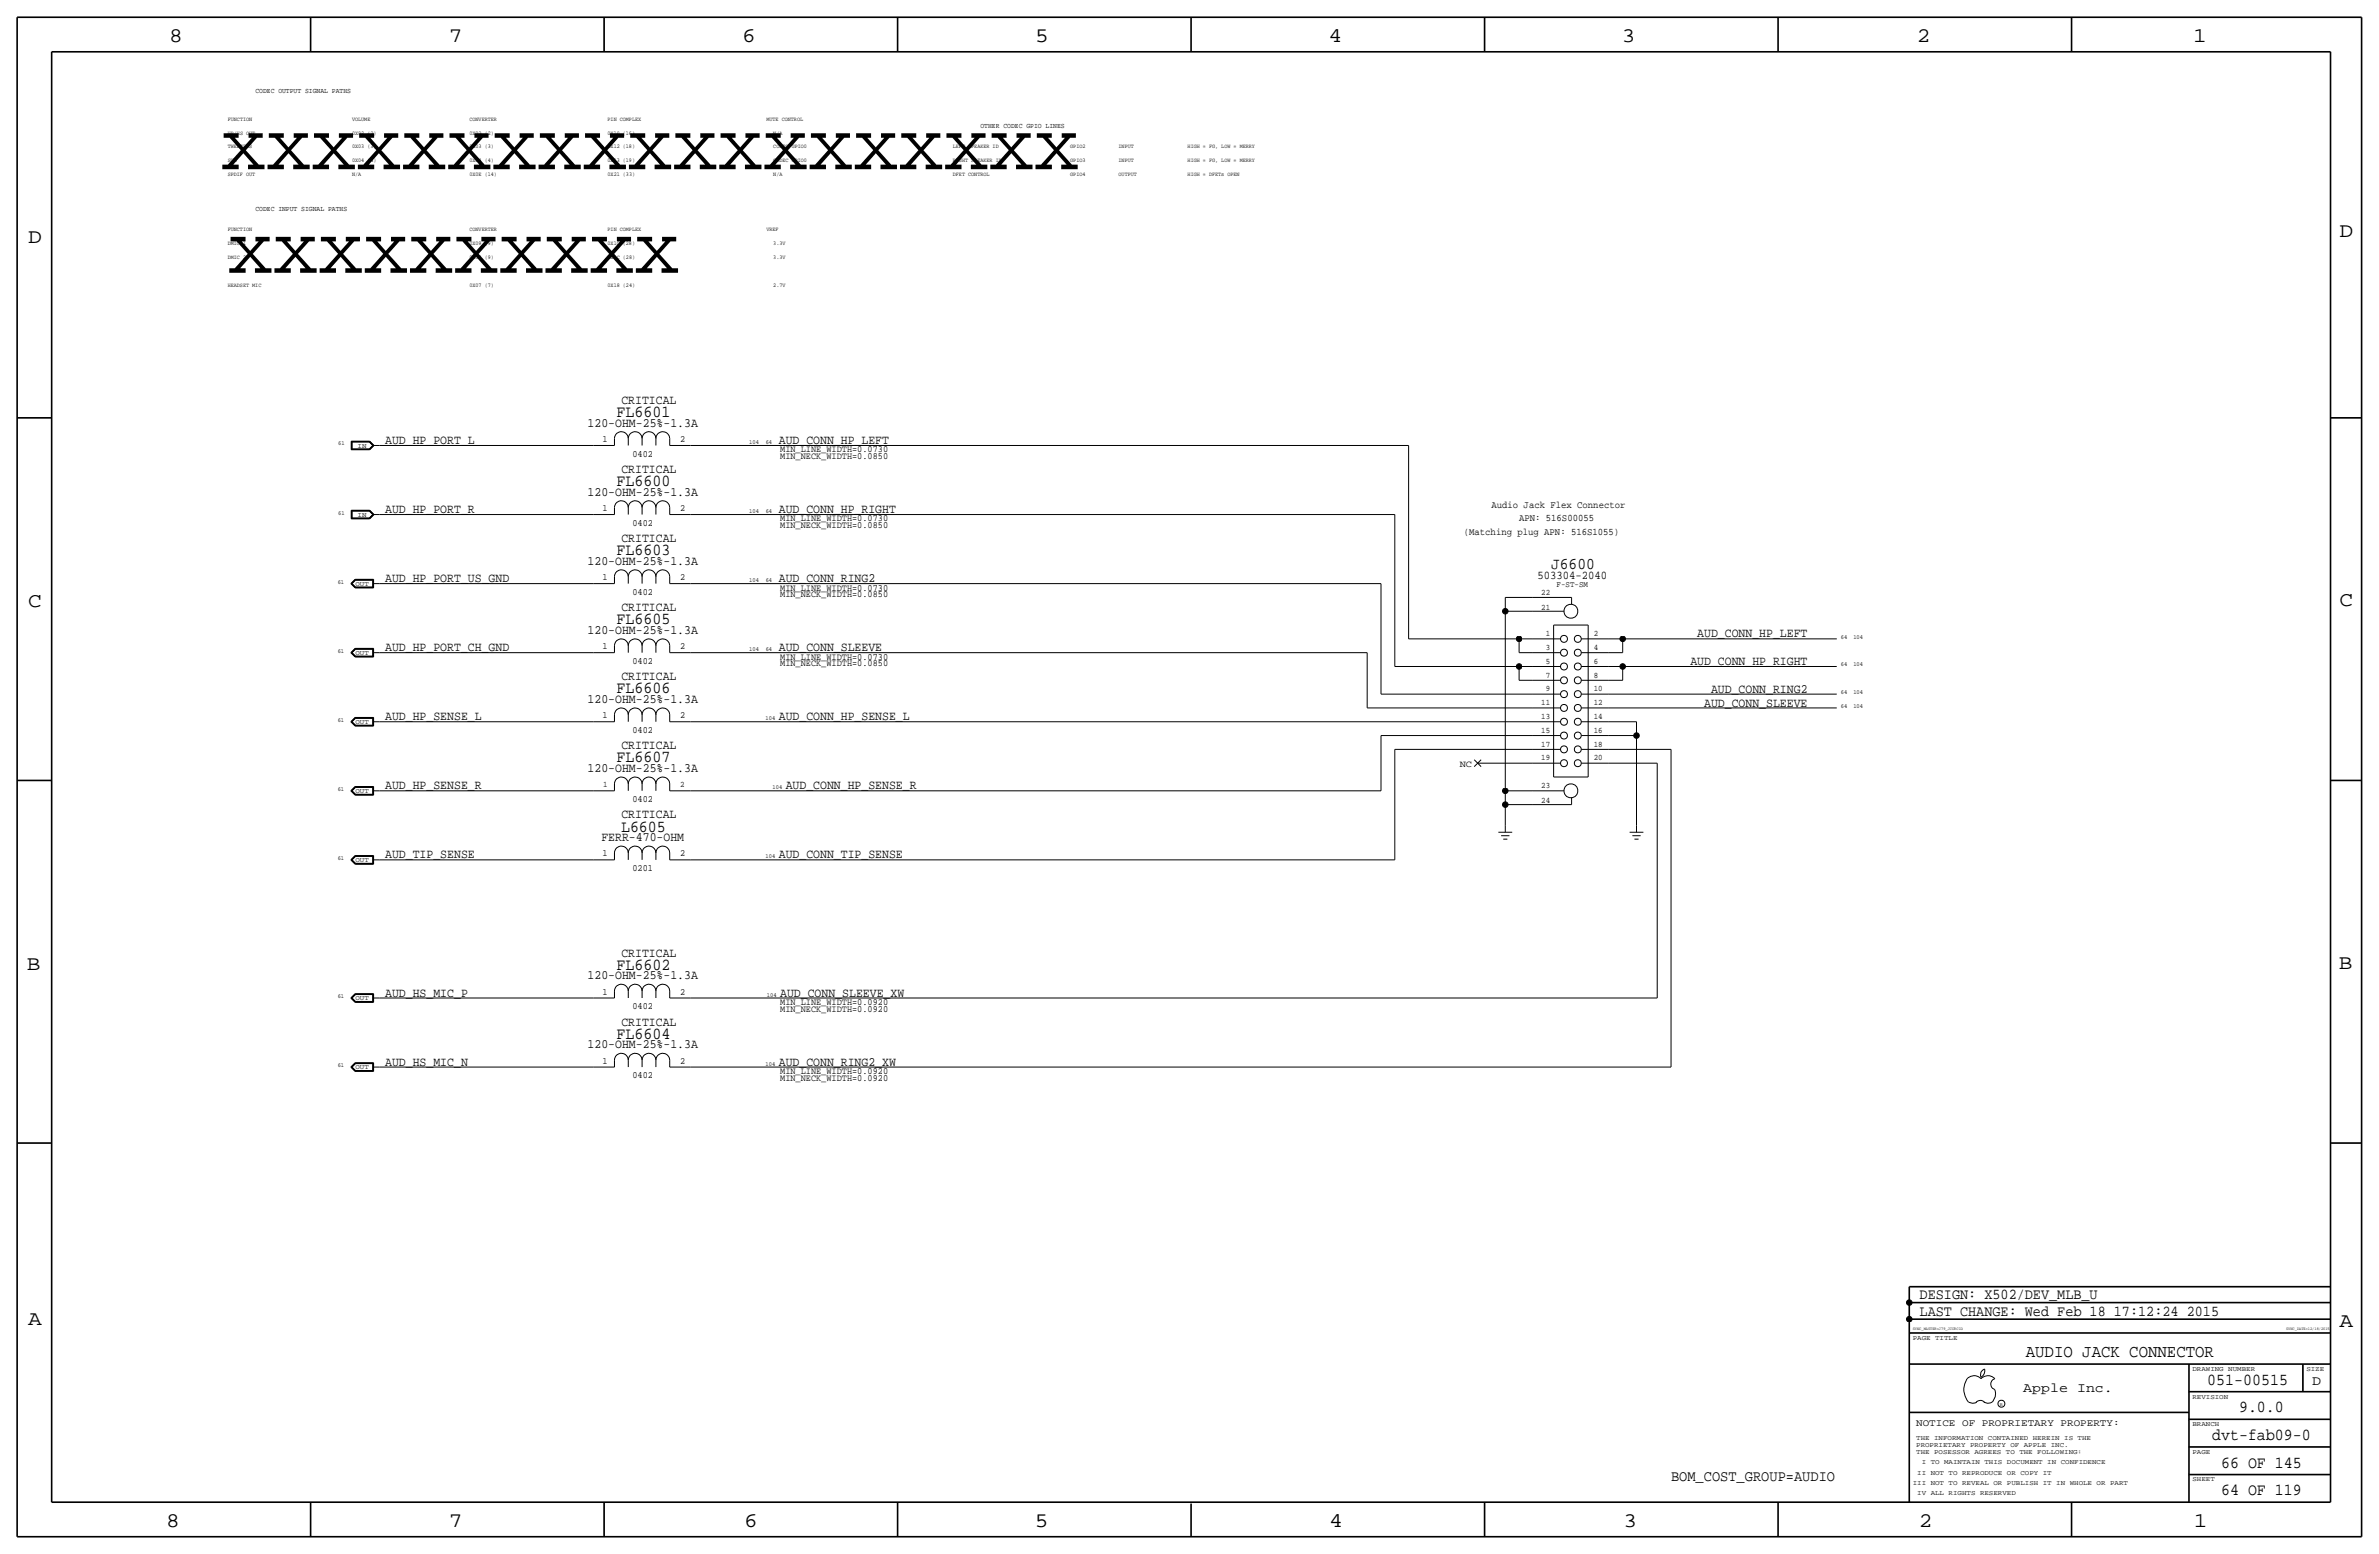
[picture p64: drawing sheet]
<svg xmlns="http://www.w3.org/2000/svg" width="875mm" height="572mm" viewBox="0 0 875 572" stroke-linecap="round" stroke-linejoin="round" font-family="sans-serif">
<defs><g id="words">
<g font-size="31.1">
<text x="81.2" y="62.2">xxxxxxxxxxxxxxxxxxx</text>
<text x="83.8" y="100.3">xxxxxxxxxx</text>
</g>
<g font-size="7.6">
<text x="62.2" y="15.5">8</text>
<text x="165" y="15.5">7</text>
<text x="273" y="15.5">6</text>
<text x="380.7" y="15.5">5</text>
<text x="488.6" y="15.5">4</text>
<text x="596.6" y="15.5">3</text>
<text x="705.1" y="15.5">2</text>
<text x="806.7" y="15.5">1</text>
<text x="10.4" y="89.4">D</text>
<text x="860.5" y="87.1">D</text>
<text x="10.4" y="223.3">C</text>
<text x="860.5" y="222.8">C</text>
<text x="9.8" y="356.6">B</text>
<text x="860.2" y="356.4">B</text>
<text x="10.4" y="487.4">A</text>
<text x="860.5" y="488.2">A</text>
<text x="61.2" y="561.6">8</text>
<text x="165" y="561.6">7</text>
<text x="273.8" y="561.6">6</text>
<text x="380.7" y="561.6">5</text>
<text x="488.9" y="561.6">4</text>
<text x="597.1" y="561.6">3</text>
<text x="705.8" y="561.6">2</text>
<text x="806.9" y="561.6">1</text>
</g>
<text font-size="6.5" x="745.1" y="499.1">AUDIO JACK CONNECTOR</text>
<g font-size="6.2">
<text x="226.8" y="153.4">FL6601</text>
<text x="226.8" y="178.8">FL6600</text>
<text x="226.8" y="204.2">FL6603</text>
<text x="226.8" y="229.6">FL6605</text>
<text x="226.8" y="255">FL6606</text>
<text x="226.8" y="280.4">FL6607</text>
<text x="228.4" y="305.8">L6605</text>
<text x="226.8" y="356.6">FL6602</text>
<text x="226.8" y="382">FL6604</text>
<text x="811.9" y="509.3">051-00515</text>
<text x="823.6" y="519.4">9.0.0</text>
<text x="813.7" y="529.6">dvt-fab09-0</text>
<text x="817" y="539.8">66 OF 145</text>
<text x="817" y="549.9">64 OF 119</text>
</g>
<text font-size="6" x="570.5" y="209.3">J6600</text>
<g font-size="5.6">
<text x="706.1" y="477.8">DESIGN: X502/DEV_MLB_U</text>
<text x="706.1" y="483.9">LAST CHANGE: Wed Feb 18 17:12:24 2015</text>
<text x="614.6" y="544.8">BOM_COST_GROUP=AUDIO</text>
</g>
<g font-size="5">
<text x="850.5" y="509.3">D</text>
<text x="744.2" y="511.8">Apple Inc.</text>
</g>
<g font-size="4.7">
<text x="228.5" y="148.6">CRITICAL</text>
<text x="216.1" y="157">120-OHM-25%-1.3A</text>
<text x="141.7" y="163.3">AUD_HP_PORT_L</text>
<text x="286.5" y="163.3">AUD_CONN_HP_LEFT</text>
<text x="228.5" y="174">CRITICAL</text>
<text x="216.1" y="182.4">120-OHM-25%-1.3A</text>
<text x="141.7" y="188.7">AUD_HP_PORT_R</text>
<text x="286.5" y="188.7">AUD_CONN_HP_RIGHT</text>
<text x="228.5" y="199.4">CRITICAL</text>
<text x="216.1" y="207.8">120-OHM-25%-1.3A</text>
<text x="141.7" y="214.1">AUD_HP_PORT_US_GND</text>
<text x="286.5" y="214.1">AUD_CONN_RING2</text>
<text x="228.5" y="224.8">CRITICAL</text>
<text x="216.1" y="233.2">120-OHM-25%-1.3A</text>
<text x="141.7" y="239.5">AUD_HP_PORT_CH_GND</text>
<text x="286.5" y="239.5">AUD_CONN_SLEEVE</text>
<text x="624.3" y="234.4">AUD_CONN_HP_LEFT</text>
<text x="621.7" y="244.6">AUD_CONN_HP_RIGHT</text>
<text x="228.5" y="250.2">CRITICAL</text>
<text x="629.4" y="254.8">AUD_CONN_RING2</text>
<text x="216.1" y="258.6">120-OHM-25%-1.3A</text>
<text x="626.8" y="259.8">AUD_CONN_SLEEVE</text>
<text x="141.7" y="264.9">AUD_HP_SENSE_L</text>
<text x="286.5" y="264.9">AUD_CONN_HP_SENSE_L</text>
<text x="228.5" y="275.6">CRITICAL</text>
<text x="216.1" y="284">120-OHM-25%-1.3A</text>
<text x="141.7" y="290.3">AUD_HP_SENSE_R</text>
<text x="289" y="290.3">AUD_CONN_HP_SENSE_R</text>
<text x="228.5" y="301">CRITICAL</text>
<text x="221.2" y="309.4">FERR-470-OHM</text>
<text x="141.7" y="315.7">AUD_TIP_SENSE</text>
<text x="286.5" y="315.7">AUD_CONN_TIP_SENSE</text>
<text x="228.5" y="351.8">CRITICAL</text>
<text x="216.1" y="360.2">120-OHM-25%-1.3A</text>
<text x="141.7" y="366.5">AUD_HS_MIC_P</text>
<text x="287" y="366.5">AUD_CONN_SLEEVE_XW</text>
<text x="228.5" y="377.2">CRITICAL</text>
<text x="216.1" y="385.6">120-OHM-25%-1.3A</text>
<text x="141.7" y="391.9">AUD_HS_MIC_N</text>
<text x="286.5" y="391.9">AUD_CONN_RING2_XW</text>
</g>
<text font-size="4.4" x="565.5" y="212.9">503304-2040</text>
<g font-size="3.7">
<text x="548.6" y="186.7">Audio Jack Flex Connector</text>
<text x="558.7" y="191.8">APN: 516S00055</text>
<text x="538.4" y="196.9">(Matching plug APN: 516S1055)</text>
<text x="704.8" y="524.5">NOTICE OF PROPRIETARY PROPERTY:</text>
</g>
<g font-size="3.5">
<text x="221.6" y="162.6">1</text>
<text x="232.6" y="167.9">0402</text>
<text x="250.1" y="162.6">2</text>
<text x="287" y="166.4">MIN_LINE_WIDTH=0.0730</text>
<text x="287" y="168.9">MIN_NECK_WIDTH=0.0850</text>
<text x="221.6" y="188">1</text>
<text x="250.1" y="188">2</text>
<text x="287" y="191.8">MIN_LINE_WIDTH=0.0730</text>
<text x="232.6" y="193.3">0402</text>
<text x="287" y="194.3">MIN_NECK_WIDTH=0.0850</text>
<text x="221.6" y="213.4">1</text>
<text x="250.1" y="213.4">2</text>
<text x="232.6" y="218.7">0402</text>
<text x="287" y="217.2">MIN_LINE_WIDTH=0.0730</text>
<text x="287" y="219.7">MIN_NECK_WIDTH=0.0850</text>
<text x="221.6" y="238.8">1</text>
<text x="250.1" y="238.8">2</text>
<text x="232.6" y="244.1">0402</text>
<text x="287" y="242.6">MIN_LINE_WIDTH=0.0730</text>
<text x="287" y="245.1">MIN_NECK_WIDTH=0.0850</text>
<text x="221.6" y="264.2">1</text>
<text x="232.6" y="269.5">0402</text>
<text x="250.1" y="264.2">2</text>
<text x="536.9" y="281.9">NC</text>
<text x="232.6" y="294.9">0402</text>
<text x="221.6" y="315">1</text>
<text x="250.1" y="315">2</text>
<text x="232.6" y="320.3">0201</text>
<text x="221.6" y="365.8">1</text>
<text x="250.1" y="365.8">2</text>
<text x="232.6" y="371.1">0402</text>
<text x="287" y="369.6">MIN_LINE_WIDTH=0.0920</text>
<text x="287" y="372.1">MIN_NECK_WIDTH=0.0920</text>
<text x="221.6" y="391.2">1</text>
<text x="250.1" y="391.2">2</text>
<text x="287" y="395">MIN_LINE_WIDTH=0.0920</text>
<text x="232.6" y="396.5">0402</text>
<text x="287" y="397.5">MIN_NECK_WIDTH=0.0920</text>
</g>
<g font-size="3.1">
<text x="572.5" y="215.9">F-ST-SM</text>
<text x="566.9" y="218.9">22</text>
<text x="566.9" y="224.3">21</text>
<text x="568.5" y="233.9">1</text>
<text x="586.2" y="233.9">2</text>
<text x="568.5" y="239">3</text>
<text x="586.2" y="239">4</text>
<text x="568.5" y="244.1">5</text>
<text x="586.2" y="244.1">6</text>
<text x="568.5" y="249.2">7</text>
<text x="586.2" y="249.2">8</text>
<text x="568.5" y="254.3">9</text>
<text x="586.2" y="254.3">10</text>
<text x="566.9" y="259.3">11</text>
<text x="586.2" y="259.3">12</text>
<text x="566.9" y="264.4">13</text>
<text x="566.9" y="269.5">15</text>
<text x="586.2" y="264.4">14</text>
<text x="586.2" y="269.5">16</text>
<text x="566.9" y="274.6">17</text>
<text x="586.2" y="274.6">18</text>
<text x="566.9" y="279.7">19</text>
<text x="586.2" y="279.7">20</text>
<text x="221.8" y="289.6">1</text>
<text x="250.1" y="289.6">2</text>
<text x="566.9" y="289.8">23</text>
<text x="566.9" y="295.1">24</text>
</g>
<g font-size="2.6">
<text x="93.9" y="34.3">CODEC OUTPUT SIGNAL PATHS</text>
<text x="360.6" y="47">OTHER CODEC GPIO LINES</text>
<text x="93.9" y="77.5">CODEC INPUT SIGNAL PATHS</text>
</g>
<g font-size="2.5">
<text x="131.5" y="164.6">IN</text>
<text x="131.5" y="190">IN</text>
<text x="130.8" y="215.4">OUT</text>
<text x="130.8" y="240.8">OUT</text>
<text x="130.8" y="266.2">OUT</text>
<text x="130.8" y="291.6">OUT</text>
<text x="130.8" y="317">OUT</text>
<text x="130.8" y="367.8">OUT</text>
<text x="130.8" y="393.2">OUT</text>
<text x="703.5" y="492.8">PAGE TITLE</text>
<text x="806.4" y="504.2">DRAWING NUMBER</text>
<text x="848.3" y="504.2">SIZE</text>
<text x="806.4" y="514.4">REVISION</text>
<text x="806.4" y="524.5">BRANCH</text>
<text x="704.8" y="532.1">PROPRIETARY PROPERTY OF APPLE INC.</text>
<text x="704.8" y="529.6">THE INFORMATION CONTAINED HEREIN IS THE</text>
<text x="704.8" y="534.7">THE POSESSOR AGREES TO THE FOLLOWING:</text>
<text x="706.8" y="538.5">I TO MAINTAIN THIS DOCUMENT IN CONFIDENCE</text>
<text x="806.4" y="534.7">PAGE</text>
<text x="705.2" y="542.3">II NOT TO REPRODUCE OR COPY IT</text>
<text x="806.4" y="544.8">SHEET</text>
<text x="703.5" y="546.1">III NOT TO REVEAL OR PUBLISH IT IN WHOLE OR PART</text>
<text x="705.2" y="549.9">IV ALL RIGHTS RESERVED</text>
</g>
<g font-size="2.3">
<text x="124.4" y="163.8">61</text>
<text x="275.5" y="163.3">104</text>
<text x="281.6" y="163.3">64</text>
<text x="124.4" y="189.2">61</text>
<text x="275.5" y="188.7">104</text>
<text x="281.6" y="188.7">64</text>
<text x="124.2" y="214.6">61</text>
<text x="275.5" y="214.1">104</text>
<text x="281.6" y="214.1">64</text>
<text x="275.5" y="239.5">104</text>
<text x="281.6" y="239.5">64</text>
<text x="677.1" y="234.9">64</text>
<text x="681.7" y="234.9">104</text>
<text x="124.2" y="240">61</text>
<text x="677.1" y="245.1">64</text>
<text x="681.7" y="245.1">104</text>
<text x="677.1" y="255.3">64</text>
<text x="681.7" y="255.3">104</text>
<text x="677.1" y="260.3">64</text>
<text x="681.7" y="260.3">104</text>
<text x="124.2" y="265.4">61</text>
<text x="281.6" y="264.9">104</text>
<text x="124.2" y="290.8">61</text>
<text x="284.1" y="290.3">104</text>
<text x="124.2" y="316.2">61</text>
<text x="281.6" y="315.7">104</text>
<text x="124.2" y="367">61</text>
<text x="282.1" y="366.5">104</text>
<text x="124.2" y="392.4">61</text>
<text x="281.6" y="391.9">104</text>
</g>
<g font-size="2.1">
<text x="83.8" y="44.5">FUNCTION</text>
<text x="129.5" y="44.4">VOLUME</text>
<text x="172.7" y="44.4">CONVERTER</text>
<text x="223.5" y="44.4">PIN COMPLEX</text>
<text x="281.9" y="44.4">MUTE CONTROL</text>
<text x="83.8" y="49.5">HP/HS OUT</text>
<text x="129.5" y="49.5">0X02 (2)</text>
<text x="172.7" y="49.5">0X02 (2)</text>
<text x="223.5" y="49.5">0X10 (16)</text>
<text x="284.4" y="49.5">N/A</text>
<text x="83.8" y="59.7">SUB</text>
<text x="83.8" y="54.6">TWEETERS</text>
<text x="129.5" y="54.6">0X03 (3)</text>
<text x="129.5" y="59.7">0X04 (4)</text>
<text x="172.7" y="59.7">0X04 (4)</text>
<text x="172.7" y="54.6">0X03 (3)</text>
<text x="223.5" y="59.7">0X13 (19)</text>
<text x="223.5" y="54.6">0X12 (18)</text>
<text x="284.4" y="54.6">CODEC GPIO0</text>
<text x="284.4" y="59.7">CODEC GPIO0</text>
<text x="350.5" y="54.6">LEFT SPEAKER ID</text>
<text x="350.5" y="59.7">RIGHT SPEAKER ID</text>
<text x="393.6" y="59.7">GPIO3</text>
<text x="393.6" y="54.6">GPIO2</text>
<text x="411.4" y="54.6">INPUT</text>
<text x="411.4" y="59.7">INPUT</text>
<text x="436.8" y="54.6">HIGH = FG, LOW = MERRY</text>
<text x="436.8" y="59.7">HIGH = FG, LOW = MERRY</text>
<text x="83.8" y="64.8">SPDIF OUT</text>
<text x="129.5" y="64.8">N/A</text>
<text x="172.7" y="64.8">0X0E (14)</text>
<text x="223.5" y="64.8">0X21 (33)</text>
<text x="284.4" y="64.8">N/A</text>
<text x="350.5" y="64.8">DFET CONTROL</text>
<text x="393.6" y="64.8">GPIO4</text>
<text x="411.4" y="64.8">OUTPUT</text>
<text x="436.8" y="64.8">HIGH = DFETs OPEN</text>
<text x="83.8" y="85.1">FUNCTION</text>
<text x="172.7" y="85.1">CONVERTER</text>
<text x="223.5" y="85.1">PIN COMPLEX</text>
<text x="281.9" y="85.1">VREF</text>
<text x="83.8" y="90.2">DMIC 1</text>
<text x="83.8" y="95.3">DMIC 2</text>
<text x="172.7" y="95.2">0X09 (9)</text>
<text x="172.7" y="90.2">0X09 (9)</text>
<text x="223.5" y="90.2">0X1C (28)</text>
<text x="223.5" y="95.3">0X1C (28)</text>
<text x="284.4" y="90.2">3.3V</text>
<text x="284.4" y="95.2">3.3V</text>
<text x="83.8" y="105.4">HEADSET MIC</text>
<text x="172.7" y="105.4">0X07 (7)</text>
<text x="223.5" y="105.4">0X18 (24)</text>
<text x="284.4" y="105.4">2.7V</text>
</g>
<text font-size="1.8" x="735.5" y="516.9">R</text>
<g font-size="1.5">
<text x="703.5" y="488.9">SYNC_MASTER=J79_JCURCIO</text>
<text x="840.9" y="488.9">SYNC_DATE=12/18/2015</text>
</g>
</g></defs>
<g fill="none" stroke="#000" stroke-width=".37">
<path d="M129.2 162.3v3.1zM129.2 165.4h6.8zM129.2 162.3h6.8zM129.3 162.4h6.6zM129.3 162.4v2.9zM129.3 165.3h6.6zM129.4 162.5v2.7zM129.4 165.2h6.5zM129.4 162.5h6.5zM129.5 162.6h6.3zM129.5 162.6v2.5zM129.5 165.1h6.3z"/>
<path d="M135.8 165.1l1.3-1.3zM135.8 162.6l1.3 1.2zM135.9 165.2l1.4-1.4zM135.9 162.5l1.4 1.3zM135.9 162.4l1.5 1.4zM135.9 165.3l1.5-1.5zM136 162.3l1.6 1.5zM136 165.4l1.6-1.6zM137.1 163.8h2.5zM139.6 163.8h78.8zM218.4 163.8h7.6zM226 161.3v2.5z"/>
<path d="M226 161.3a2.54 2.54 0 0 1 2.5-2.5 2.54 2.54 0 0 1 2.6 2.5 2.54 2.54 0 0 1 2.5-2.5 2.54 2.54 0 0 1 2.6 2.5 2.54 2.54 0 0 1 2.5-2.5 2.54 2.54 0 0 1 2.5 2.5 2.54 2.54 0 0 1 2.6-2.5 2.54 2.54 0 0 1 2.5 2.5M231.1 161.3v2.5zM236.2 161.3v2.5zM241.2 161.3v2.5zM246.3 161.3v2.5zM246.3 163.8h7.6zM253.9 163.8h264.2zM518.1 163.8v71.2zM129.2 187.7v3.1zM129.2 190.8h6.8zM129.2 187.7h6.8zM129.3 187.8h6.6z"/>
<path d="M129.3 187.8v2.9zM129.3 190.7h6.6zM129.4 187.9v2.7zM129.4 190.6h6.5zM129.4 187.9h6.5zM129.5 188h6.3zM129.5 188v2.5zM129.5 190.5h6.3zM135.8 190.5l1.3-1.3zM135.8 188l1.3 1.2zM135.9 190.6l1.4-1.4zM135.9 187.9l1.4 1.3z"/>
<path d="M135.9 187.8l1.5 1.4zM135.9 190.7l1.5-1.5zM136 187.7l1.6 1.5zM136 190.8l1.6-1.6zM137.1 189.2h2.5zM139.6 189.2h78.8zM218.4 189.2h7.6zM226 186.7v2.5zM226 186.7a2.54 2.54 0 0 1 2.5-2.5 2.54 2.54 0 0 1 2.6 2.5 2.54 2.54 0 0 1 2.5-2.5 2.54 2.54 0 0 1 2.6 2.5 2.54 2.54 0 0 1 2.5-2.5 2.54 2.54 0 0 1 2.5 2.5 2.54 2.54 0 0 1 2.6-2.5 2.54 2.54 0 0 1 2.5 2.5M231.1 186.7v2.5zM236.2 186.7v2.5zM241.2 186.7v2.5z"/>
<path d="M246.3 186.7v2.5zM246.3 189.2h7.6zM253.9 189.2h259.1zM513 189.2v55.9zM129 214.6l1.6 1.6zM129 214.6l1.6-1.5zM129.2 214.6l1.5-1.4zM129.2 214.6l1.5 1.5zM129.3 214.6l1.4-1.3zM129.3 214.6l1.4 1.4zM129.5 214.6l1.3-1.2zM129.5 214.6l1.3 1.3z"/>
<path d="M130.6 216.2h6.8zM130.6 213.1h6.8zM130.7 216.1h6.6zM130.7 213.2h6.6zM130.7 213.3h6.5zM130.7 216h6.5zM130.8 213.4h6.3zM130.8 215.9h6.3zM137.1 214.6h2.5zM137.1 213.4v2.5zM137.2 213.3v2.7zM137.3 213.2v2.9z"/>
<path d="M137.4 213.1v3.1zM139.6 214.6h78.8zM218.4 214.6h7.6zM226 212.1v2.5zM226 212.1a2.54 2.54 0 0 1 2.5-2.5 2.54 2.54 0 0 1 2.6 2.5 2.54 2.54 0 0 1 2.5-2.5 2.54 2.54 0 0 1 2.6 2.5 2.54 2.54 0 0 1 2.5-2.5 2.54 2.54 0 0 1 2.5 2.5 2.54 2.54 0 0 1 2.6-2.5 2.54 2.54 0 0 1 2.5 2.5M231.1 212.1v2.5zM236.2 212.1v2.5zM241.2 212.1v2.5zM246.3 212.1v2.5zM246.3 214.6h7.6zM253.9 214.6h254zM507.9 214.6v40.7z"/>
<path d="M553.7 219.7h10.1zM553.7 219.7v5.1zM563.8 219.7h14.3zM578.1 219.7v2.5zM130.6 238.5h6.8zM130.7 238.6h6.6zM130.7 238.7h6.5zM130.8 238.8h6.3zM137.1 238.8v2.5zM137.2 238.7v2.7zM137.3 238.6v2.9zM137.4 238.5v3.1z"/>
<path d="M226 237.5v2.5zM226 237.5a2.54 2.54 0 0 1 2.5-2.5 2.54 2.54 0 0 1 2.6 2.5 2.54 2.54 0 0 1 2.5-2.5 2.54 2.54 0 0 1 2.6 2.5 2.54 2.54 0 0 1 2.5-2.5 2.54 2.54 0 0 1 2.5 2.5 2.54 2.54 0 0 1 2.6-2.5 2.54 2.54 0 0 1 2.5 2.5M231.1 237.5v2.5zM236.2 237.5v2.5zM241.2 237.5v2.5zM246.3 237.5v2.5zM518.1 235h40.6zM553.7 224.8h10.1zM553.7 224.8v66zM558.7 235v5zM558.7 235h5.1zM563.8 235h10.2z"/>
<path d="M563.8 224.8h11.5zM571.4 229.9h12.7zM571.4 229.9v55.8zM581.6 235h10.2zM584.1 229.9v55.8zM591.8 235h5zM596.8 235h78.8zM596.8 235v5zM129 240l1.6 1.6zM129 240l1.6-1.5zM129.2 240l1.5-1.4zM129.2 240l1.5 1.5z"/>
<path d="M129.3 240l1.4-1.3zM129.3 240l1.4 1.4zM129.5 240l1.3-1.2zM129.5 240l1.3 1.3zM130.6 241.6h6.8zM130.7 241.5h6.6zM130.7 241.4h6.5zM130.8 241.3h6.3zM137.1 240h2.5zM139.6 240h78.8zM218.4 240h7.6zM246.3 240h7.6z"/>
<path d="M253.9 240h249zM502.9 240v20.4zM507.9 255.3h55.9zM513 245.1h45.7zM558.7 245.1v5.1zM558.7 245.1h5.1zM558.7 250.2h5.1zM558.7 240h5.1zM563.8 255.3h10.2zM563.8 250.2h10.2zM563.8 245.1h10.2zM563.8 240h10.2z"/>
<path d="M581.6 245.1h10.2zM581.6 250.2h10.2zM581.6 255.3h10.2zM581.6 240h10.2zM591.8 255.3h83.8zM591.8 240h5zM591.8 245.1h5zM591.8 250.2h5zM596.8 245.1h78.8zM596.8 245.1v5.1zM129 265.4l1.6 1.6zM129 265.4l1.6-1.5z"/>
<path d="M129.2 265.4l1.5 1.5zM129.3 265.4l1.4-1.3zM129.3 265.4l1.4 1.4zM129.5 265.4l1.3-1.2zM129.5 265.4l1.3 1.3zM130.6 267h6.8zM130.6 263.9h6.8zM130.7 264l-1.5 1.4zM130.7 266.9h6.6zM130.7 264h6.6zM130.7 264.1h6.5zM130.7 266.8h6.5z"/>
<path d="M130.8 264.2h6.3zM130.8 266.7h6.3zM137.1 265.4h2.5zM137.1 264.2v2.5zM137.2 264.1v2.7zM137.3 264v2.9zM137.4 263.9v3.1zM139.6 265.4h78.8zM218.4 265.4h7.6zM226 262.9v2.5zM226 262.9a2.54 2.54 0 0 1 2.5-2.5 2.54 2.54 0 0 1 2.6 2.5 2.54 2.54 0 0 1 2.5-2.5 2.54 2.54 0 0 1 2.6 2.5 2.54 2.54 0 0 1 2.5-2.5 2.54 2.54 0 0 1 2.5 2.5 2.54 2.54 0 0 1 2.6-2.5 2.54 2.54 0 0 1 2.5 2.5M231.1 262.9v2.5z"/>
<path d="M236.2 262.9v2.5zM241.2 262.9v2.5zM246.3 262.9v2.5zM246.3 265.4h7.6zM253.9 265.4h309.9zM502.9 260.4h60.9zM507.9 270.5v20.3zM507.9 270.5h55.9zM513 275.6v40.6zM513 275.6h50.8zM542.2 279.4l2.6 2.5zM563.8 275.6h10.2z"/>
<path d="M563.8 265.4h10.2zM563.8 260.4h10.2zM563.8 270.5h10.2zM581.6 275.6h10.2zM581.6 260.4h10.2zM581.6 265.4h10.2zM581.6 270.5h10.2zM591.8 270.5h10.1zM591.8 260.4h83.8zM591.8 275.6h22.8zM591.8 265.4h10.1zM601.9 265.4v5.1z"/>
<path d="M601.9 270.5v33zM614.6 275.6v116.8zM129 290.8l1.6 1.6zM129 290.8l1.6-1.5zM129.2 290.8l1.5-1.4zM129.2 290.8l1.5 1.5zM129.3 290.8l1.4 1.4zM129.5 290.8l1.3-1.2zM129.5 290.8l1.3 1.3zM130.6 292.4h6.8zM130.6 289.3h6.8zM130.7 292.3h6.6z"/>
<path d="M130.7 289.4h6.6zM130.7 289.5l-1.4 1.3zM130.7 289.5h6.5zM130.7 292.2h6.5zM130.8 289.6h6.3zM130.8 292.1h6.3zM137.1 290.8h2.5zM137.1 289.6v2.5zM137.2 289.5v2.7zM137.3 289.4v2.9zM137.4 289.3v3.1zM139.6 290.8h78.8z"/>
<path d="M218.4 290.8h7.6zM226 288.3v2.5zM226 288.3a2.54 2.54 0 0 1 2.5-2.5 2.54 2.54 0 0 1 2.6 2.5 2.54 2.54 0 0 1 2.5-2.5 2.54 2.54 0 0 1 2.6 2.5 2.54 2.54 0 0 1 2.5-2.5 2.54 2.54 0 0 1 2.5 2.5 2.54 2.54 0 0 1 2.6-2.5 2.54 2.54 0 0 1 2.5 2.5M231.1 288.3v2.5zM236.2 288.3v2.5zM241.2 288.3v2.5zM246.3 288.3v2.5zM246.3 290.8h7.6zM253.9 290.8h254zM542.2 281.9l2.6-2.5zM543.5 280.7h20.3zM553.7 290.8h10.1z"/>
<path d="M553.7 295.9h10.1zM553.7 290.8v5.1zM553.7 295.9v7.6zM563.8 295.9h14.3zM563.8 280.7h10.2zM563.8 290.8h11.5zM571.4 285.8h12.7zM578.1 293.4v2.5zM581.6 280.7h10.2zM591.8 280.7h17.7zM609.5 280.7v86.3zM129 316.2l1.6 1.6z"/>
<path d="M129 316.2l1.6-1.5zM129.2 316.2l1.5-1.4zM129.2 316.2l1.5 1.5zM129.3 316.2l1.4 1.4zM129.5 316.2l1.3-1.2zM129.5 316.2l1.3 1.3zM130.6 317.8h6.8zM130.6 314.7h6.8zM130.7 317.7h6.6zM130.7 314.8h6.6zM130.7 314.9l-1.4 1.3zM130.7 314.9h6.5z"/>
<path d="M130.7 317.6h6.5zM130.8 315h6.3zM130.8 317.5h6.3zM137.1 316.2h2.5zM137.1 315v2.5zM137.2 314.9v2.7zM137.3 314.8v2.9zM137.4 314.7v3.1zM139.6 316.2h78.8zM218.4 316.2h7.6zM226 313.7v2.5zM226 313.7a2.54 2.54 0 0 1 2.5-2.5 2.54 2.54 0 0 1 2.6 2.5 2.54 2.54 0 0 1 2.5-2.5 2.54 2.54 0 0 1 2.6 2.5 2.54 2.54 0 0 1 2.5-2.5 2.54 2.54 0 0 1 2.5 2.5 2.54 2.54 0 0 1 2.6-2.5 2.54 2.54 0 0 1 2.5 2.5"/>
<path d="M231.1 313.7v2.5zM236.2 313.7v2.5zM241.2 313.7v2.5zM246.3 313.7v2.5zM246.3 316.2h7.6zM253.9 316.2h259.1zM551.1 306.1h5.1zM552.1 307.3h3.1zM552.9 308.6h1.5zM553.7 303.5v2.6zM599.4 306.1h5.1zM600.4 307.3h3.1z"/>
<path d="M601.2 308.6h1.5zM601.9 303.5v2.6zM129 367l1.6 1.6zM129 367l1.6-1.5zM129.2 367l1.5-1.4zM129.2 367l1.5 1.5zM129.3 367l1.4 1.4zM129.5 367l1.3-1.2zM129.5 367l1.3 1.3zM130.6 368.6h6.8zM130.6 365.5h6.8zM130.7 368.5h6.6z"/>
<path d="M130.7 365.6h6.6zM130.7 365.7l-1.4 1.3zM130.7 365.7h6.5zM130.7 368.4h6.5zM130.8 365.8h6.3zM130.8 368.3h6.3zM137.1 367h2.5zM137.1 365.8v2.5zM137.2 365.7v2.7zM137.3 365.6v2.9zM137.4 365.5v3.1zM139.6 367h78.8z"/>
<path d="M218.4 367h7.6zM226 364.5v2.5zM226 364.5a2.54 2.54 0 0 1 2.5-2.5 2.54 2.54 0 0 1 2.6 2.5 2.54 2.54 0 0 1 2.5-2.5 2.54 2.54 0 0 1 2.6 2.5 2.54 2.54 0 0 1 2.5-2.5 2.54 2.54 0 0 1 2.5 2.5 2.54 2.54 0 0 1 2.6-2.5 2.54 2.54 0 0 1 2.5 2.5M231.1 364.5v2.5zM236.2 364.5v2.5zM241.2 364.5v2.5zM246.3 364.5v2.5zM246.3 367h7.6zM253.9 367h355.6zM129 392.4l1.6 1.6zM129 392.4l1.6-1.5zM129.2 392.4l1.5-1.4z"/>
<path d="M129.2 392.4l1.5 1.5zM129.3 392.4l1.4-1.3zM129.3 392.4l1.4 1.4zM129.5 392.4l1.3-1.2zM129.5 392.4l1.3 1.3zM130.6 394h6.8zM130.6 390.9h6.8zM130.7 393.9h6.6zM130.7 391h6.6zM130.7 391.1h6.5zM130.7 393.8h6.5zM130.8 391.2h6.3z"/>
<path d="M130.8 393.7h6.3zM137.1 392.4h2.5zM137.1 391.2v2.5zM137.2 391.1v2.7zM137.3 391v2.9zM137.4 390.9v3.1zM139.6 392.4h78.8zM218.4 392.4h7.6zM226 389.9v2.5zM226 389.9a2.54 2.54 0 0 1 2.5-2.5 2.54 2.54 0 0 1 2.6 2.5 2.54 2.54 0 0 1 2.5-2.5 2.54 2.54 0 0 1 2.6 2.5 2.54 2.54 0 0 1 2.5-2.5 2.54 2.54 0 0 1 2.5 2.5 2.54 2.54 0 0 1 2.6-2.5 2.54 2.54 0 0 1 2.5 2.5M231.1 389.9v2.5zM236.2 389.9v2.5z"/>
<path d="M241.2 389.9v2.5zM246.3 389.9v2.5zM246.3 392.4h7.6zM253.9 392.4h360.7zM724.1 515.6l.5 .2a2.67 2.67 0 0 0 2.5-.2M726.8 515.7a2.09 2.09 0 0 1 3.1 0M728.6 506.5a2.69 2.69 0 0 0 1.3-3 2.26 2.26 0 0 0-1.3 3M729.7 515.6l.4 .2a2.67 2.67 0 0 0 2.6-.2M733.7 511.1a4.5 4.5 0 0 1-1 4.6M733.8 511a2.08 2.08 0 0 1-1.6-2 2.08 2.08 0 0 1 1.6-2 3.4 3.4 0 0 0-5.1 0 3.6 3.6 0 0 0-3.9-.8 3.6 3.6 0 0 0-2.3 3.3 7.1 7.1 0 0 0 1.6 6.2"/>
<circle cx="575.3" cy="235" r="1.28"/>
<circle cx="577.8" cy="224.8" r="2.56"/>
<circle cx="580.3" cy="235" r="1.28"/>
<circle cx="575.3" cy="245.1" r="1.28"/>
<circle cx="575.3" cy="250.2" r="1.28"/>
<circle cx="575.3" cy="255.3" r="1.28"/>
<circle cx="575.3" cy="240" r="1.28"/>
<circle cx="580.3" cy="240" r="1.28"/>
<circle cx="580.3" cy="250.2" r="1.28"/>
<circle cx="580.3" cy="255.3" r="1.28"/>
<circle cx="580.3" cy="245.1" r="1.28"/>
<circle cx="575.3" cy="270.5" r="1.28"/>
<circle cx="575.3" cy="275.6" r="1.28"/>
<circle cx="575.3" cy="265.4" r="1.28"/>
<circle cx="575.3" cy="260.4" r="1.28"/>
<circle cx="580.3" cy="265.4" r="1.28"/>
<circle cx="580.3" cy="260.4" r="1.28"/>
<circle cx="580.3" cy="275.6" r="1.28"/>
<circle cx="580.3" cy="270.5" r="1.28"/>
<circle cx="575.3" cy="280.7" r="1.28"/>
<circle cx="577.8" cy="290.9" r="2.56"/>
<circle cx="580.3" cy="280.7" r="1.28"/>
<circle cx="736.1" cy="516.2" r="1.28"/>
</g>
<g fill="none" stroke="#000" stroke-width=".6" stroke-linecap="butt">
<path d="M6.3 6.4v558.7zM6.3 6.4h862.3zM19 19.1h838.2zM19 19.1v533.4zM114.2 6.4v12.7zM222.2 6.4v12.7zM330.1 6.4v12.7zM438.1 6.4v12.7zM546 6.4v12.7zM654 6.4v12.7zM761.9 6.4v12.7zM857.2 19.1v533.4z"/>
<path d="M868.6 6.4v558.7zM6.3 153.7h12.7zM857.2 153.7h11.4zM6.3 287h12.7zM857.2 287h11.4zM6.3 420.4h12.7zM857.2 420.4h11.4zM702.3 479v6.1zM702.3 479h154.9zM702.3 473.2v5.8zM702.3 473.2h154.9zM702.3 490.2h154.9z"/>
<path d="M702.3 485.1v5.1zM702.3 485.1h154.9zM702.3 490.2v62.3zM702.3 501.6h154.9zM702.3 519.4h102.8zM805.1 501.6v50.8zM805.1 511.8h52.1zM847 501.6v10.2zM805.1 522h52.1zM805.1 532.1h52.1zM19 552.5h838.2zM114.2 552.4v12.7z"/>
<path d="M222.2 552.5v12.7zM330.1 552.5v12.7zM438.1 553v12.1zM546 552.5v12.7zM654 552.5v12.7zM761.9 552.5v12.7zM805.1 542.3h52.1zM6.3 565.1h862.3z"/>
</g>
<g fill="#000" stroke="#000" stroke-width=".37">
<circle cx="553.7" cy="224.8" r="1.02"/>
<circle cx="558.7" cy="234.9" r="1.02"/>
<circle cx="596.8" cy="234.9" r="1.02"/>
<circle cx="558.7" cy="245.1" r="1.02"/>
<circle cx="596.8" cy="245.1" r="1.02"/>
<circle cx="601.9" cy="270.5" r="1.02"/>
<circle cx="553.7" cy="290.8" r="1.02"/>
<circle cx="553.7" cy="295.9" r="1.02"/>
<circle cx="702.3" cy="479" r="1.02"/>
<circle cx="702.3" cy="485.1" r="1.02"/>
</g>
<use href="#words"/>
</svg>
